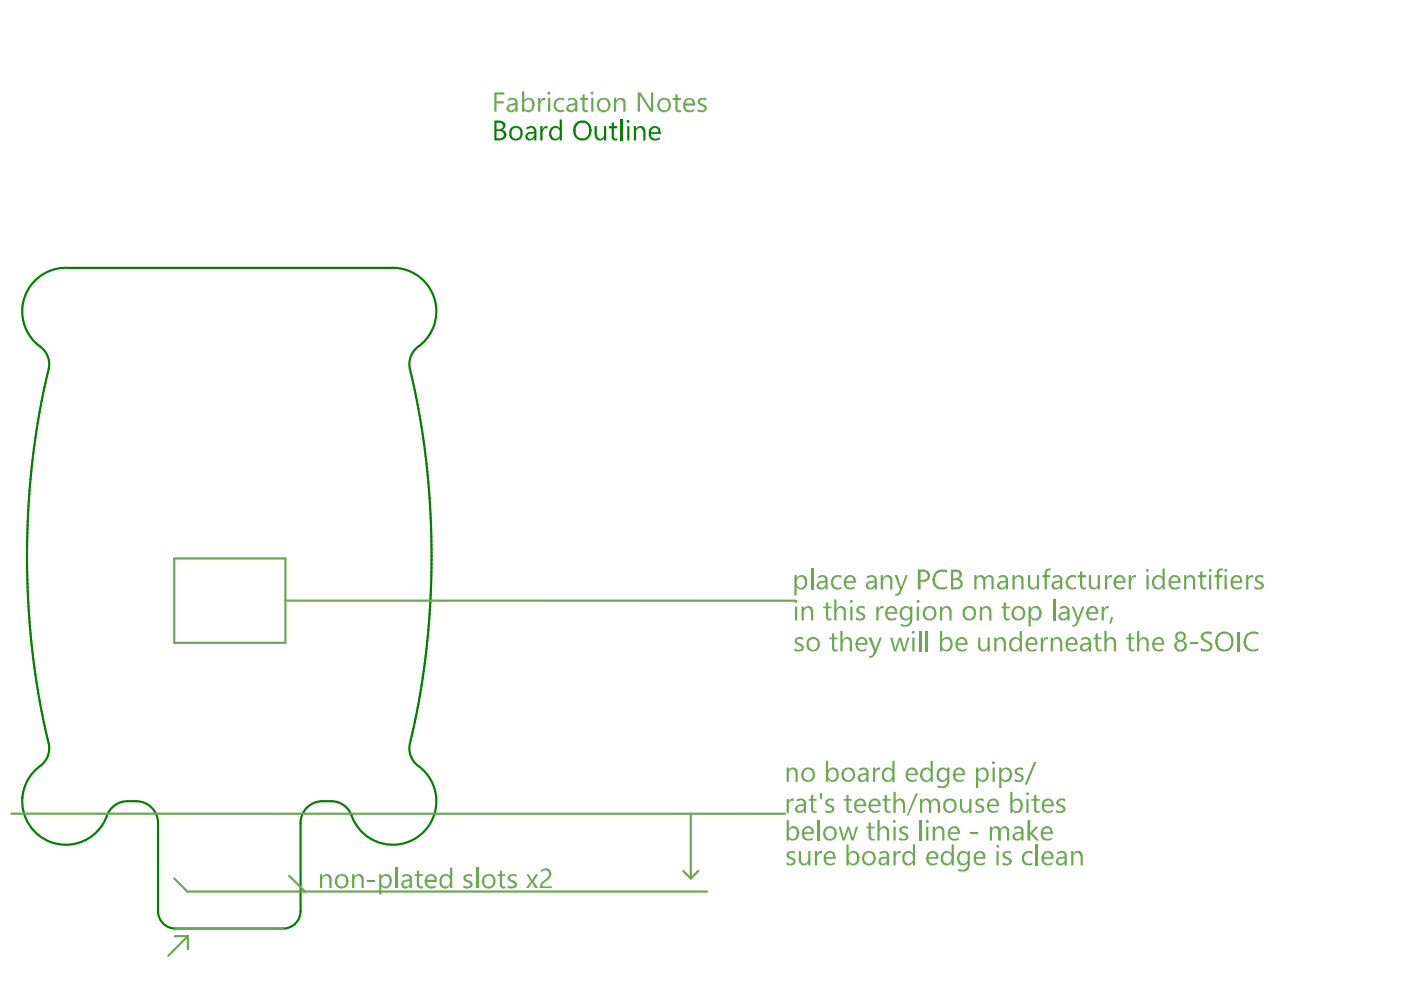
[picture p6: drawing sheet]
<svg xmlns="http://www.w3.org/2000/svg" width="297mm" height="210mm" viewBox="0 0 297 210" stroke-linecap="round" stroke-linejoin="round" font-family="sans-serif">
<path d="M14.5 56.8h68.2M10.3 78.3l-2 9.8-1.4 9.5-.9 10.5-.3 9.8a168.2 168.2 0 0 0 4.6 39.7M86.9 78.3l2.1 9.8 1.3 9.5 .9 10.5 .3 9.8-.3 9.9-.9 10.5-1.3 9.5-2.1 9.8M4.7 169.1h.1M27 169.9h1.9M33.5 174.5v18.7M63.7 174.5v18.7M68.3 169.9h1.9M92.5 169h.1M37.2 196.9h22.8" fill="none" stroke="#008000" stroke-width=".46"/>
<g fill="#008000">
<path d="M114.6 26.7h.4v.7l.1-.1a.41 .41 0 0 1 .5-.4v-.2h.5v.6a.57 .57 0 0 0-.7 0 .57 .57 0 0 0-.3 .6l-.1 .1v1.8h-.4z"/>
<path d="M126.1 26.7h.4v1.9l.1 .1a.66 .66 0 0 0 .6 .7 .66 .66 0 0 0 .7-.4l.1-.2v-2.1h.5v3.1h-.5v-.5a1.01 1.01 0 0 1-1.1 .5 1.01 1.01 0 0 1-.7-1.1l-.1-.1z"/>
<path d="M129.7 26l.5-.1v.8h.7v.5h-.7v1.6a.47 .47 0 0 0 .2 .5 .47 .47 0 0 0 .5 0v.5a.87 .87 0 0 1-1.2-.8v-1.8h-.6v-.5h.6z"/>
<path d="M131.5 25.3h.4v4.5h-.4z"/>
<path d="M134.4 26.7h.5v.6a1.06 1.06 0 0 1 1.2-.5 1.06 1.06 0 0 1 .8 1.1v1.9h-.5v-1.9l-.1-.1a.63 .63 0 0 0-.5-.6 .63 .63 0 0 0-.7 .2l-.2 .3v2.1h-.5z"/>
<path d="M105.3 26v1.4l.7-.1a.63 .63 0 0 0 .6-.4 .63 .63 0 0 0-.3-.8zM105.3 27.8v1.5h.7a.78 .78 0 0 0 .8-.8 .78 .78 0 0 0-.9-.7zM104.8 25.6h1.3a1.19 1.19 0 0 1 1.1 1.3l-.7 .7a1.06 1.06 0 0 1 .8 .7 1.06 1.06 0 0 1-.4 1.1l-.8 .4h-1.3z"/>
<path d="M108.7 27.3a1.59 1.59 0 0 0 .2 2 1.08 1.08 0 0 0 1.3-.3 1.08 1.08 0 0 0 0-1.3l-.1-.4a1.17 1.17 0 0 0-1.4 0zM108.2 27.2l.1-.1a1.5 1.5 0 0 1 2.5 .8v.1a1.45 1.45 0 0 1-.8 1.7 1.45 1.45 0 0 1-1.8-.5 2.23 2.23 0 0 1 0-2z"/>
<path d="M111.9 28.6a.66 .66 0 0 0 .5 .8 .66 .66 0 0 0 .7-.6l.2-.5-1.1 .1zM111.6 27h.1a1.22 1.22 0 0 1 2 .7v2.1h-.4v-.5a1.1 1.1 0 0 1-1.9-.1 .97 .97 0 0 1 .9-1.2l1-.1a.75 .75 0 0 0-.5-.7 .75 .75 0 0 0-.8 .1l-.4 .1z"/>
<path d="M116.8 27.1a1.28 1.28 0 0 1 1.9 .1v-1.9h.4v4.5h-.4v-.6a1.19 1.19 0 0 1-1.4 .6 1.19 1.19 0 0 1-.9-1.3v-.6zM117.1 27.4a1.2 1.2 0 0 0-.2 1.3 1.2 1.2 0 0 0 1.1 .7 1.29 1.29 0 0 0 .3-2.1 .74 .74 0 0 0-1.2 .1z"/>
<path d="M122.5 26.3a2.36 2.36 0 0 0-.1 2.7l.3 .1a1.38 1.38 0 0 0 2.1-.6 2.63 2.63 0 0 0-.3-2.1 1.77 1.77 0 0 0-2-.1zM122.1 26a2.13 2.13 0 0 1 3 .4 2.34 2.34 0 0 1-.9 3.3 1.84 1.84 0 0 1-2.6-1.4 2.54 2.54 0 0 1 .5-2.3z"/>
<path d="M132.8 25.7a.3 .3 0 0 1 .6 0 .3 .3 0 0 1-.6 0zM133 26.7h.4v3.1h-.4z"/>
<path d="M138.3 27.3l-.3 .4v.3h1.6v-.1a.75 .75 0 0 0-.5-.7 .75 .75 0 0 0-.8 .1zM137.8 27.2a1.34 1.34 0 0 1 1.5-.4 1.34 1.34 0 0 1 .8 1.3v.3h-2.1a.98 .98 0 0 0 .6 1 .98 .98 0 0 0 1.1-.2l.2-.1v.4a1.55 1.55 0 0 1-2.2-.4l-.1-1.4z"/>
</g>
<path d="M14.5 56.8a9.3 9.3 0 0 0-9.4 6.4 9.3 9.3 0 0 0 4 10.7 4.6 4.6 0 0 1 1.2 4.4M82.7 56.8a9.3 9.3 0 0 1 9.4 6.4 9.3 9.3 0 0 1-3.9 10.7 4.6 4.6 0 0 0-1.3 4.4M10.3 157.6a4.9 4.9 0 0 1-2.5 5.4 9.3 9.3 0 0 0 1.3 14.8 9.3 9.3 0 0 0 13.9-5.5 4.6 4.6 0 0 1 4-2.4M86.9 157.6a4.9 4.9 0 0 0 2.5 5.4 9.3 9.3 0 0 1-1.3 14.8 9.3 9.3 0 0 1-13.8-5.5 4.6 4.6 0 0 0-4.1-2.4M28.9 169.9a4.6 4.6 0 0 1 4.6 4.6M68.3 169.9a4.6 4.6 0 0 0-4.6 4.6M33.5 193.2a3.7 3.7 0 0 0 3.7 3.7M63.7 193.2a3.7 3.7 0 0 1-3.7 3.7" fill="none" stroke="#008000" stroke-width=".46"/>
<path d="M36.9 118.4h23.6v17.9h-23.6zM60.5 127.3l108.3 .1M2.4 172.5h164M146.5 172.5v13.8M36.9 186.3l2.8 2.7h110.2M37.1 198.5h2.7M37.2 196.9h22.8M39.8 198.5v2.8M39.8 198.5l-4.1 4.1M61.3 185.7l3.3 3.3M144.8 184.6l1.7 1.7M148.1 184.6l-1.6 1.7" fill="none" stroke="#6aa84f" stroke-width=".46"/>
<g fill="#6aa84f">
<path d="M171.9 120.5h.5v4.5h-.5z"/>
<path d="M176.4 122.5a1.65 1.65 0 0 1 2-.4v.4h-.1a1.11 1.11 0 0 0-1.6 .5 1.11 1.11 0 0 0 .6 1.5l.6 .1 .5-.2v.3a1.42 1.42 0 0 1-1.5 .1 1.42 1.42 0 0 1-.7-1.3z"/>
<path d="M186.7 121.9h.5v.6a1.05 1.05 0 0 1 1.3-.5 1.05 1.05 0 0 1 .7 1.1v1.9h-.5v-1.8a.75 .75 0 0 0-.5-.8 .75 .75 0 0 0-.9 .4l-.1 2.2h-.5z"/>
<path d="M189.7 121.9h.6l.8 2.6 .9-2.6h.5l-1.5 3.9-.5 .5h-.7v-.5a.42 .42 0 0 0 .4 .1 .42 .42 0 0 0 .3-.3l.3-.6z"/>
<path d="M198.2 121.3a2.94 2.94 0 0 1 2.6-.4v.6a1.71 1.71 0 0 0-2.4 .6 1.71 1.71 0 0 0 .9 2.4h1.2l.3-.2v.4a2.09 2.09 0 0 1-3-1v-.1a3.1 3.1 0 0 1 .4-2.3z"/>
<path d="M206.6 121.9h.4v.5a1 1 0 0 1 1.8 .1l.1-.1a.96 .96 0 0 1 1.2-.4 .96 .96 0 0 1 .6 1.1v1.9h-.5v-1.8a.68 .68 0 0 0-.6-.9 .68 .68 0 0 0-.7 .8v1.9h-.5v-2h-.1a.6 .6 0 0 0-.4-.7 .6 .6 0 0 0-.7 .5l-.2 .1v2.1h-.4z"/>
<path d="M214.7 121.9h.4v.6a.99 .99 0 0 1 1.2-.6 .99 .99 0 0 1 .7 1.2v1.9h-.5v-1.8a.69 .69 0 0 0-.4-.8 .69 .69 0 0 0-.8 .4l-.2 .1v2.1h-.4z"/>
<path d="M218 121.9h.4v1.8a.73 .73 0 0 0 .7 .9 .73 .73 0 0 0 .7-.9v-1.8h.5v3.1h-.5v-.5a1.02 1.02 0 0 1-1.2 .5 1.02 1.02 0 0 1-.6-1.2z"/>
<path d="M221.7 120.8l.5-.3h.6v.5a.54 .54 0 0 0-.6 0 .54 .54 0 0 0-.3 .6v.3h.7v.5h-.7v2.6h-.4v-2.6h-.5v-.5h.5v-.7z"/>
<path d="M226.3 122.4a1.62 1.62 0 0 1 1.9-.3v.4a1.13 1.13 0 0 0-1.5 .3 1.13 1.13 0 0 0 .1 1.5v.1a1.17 1.17 0 0 0 1.4 0v.3a1.47 1.47 0 0 1-2-.2 1.47 1.47 0 0 1 .1-2z"/>
<path d="M229 121.2l.5-.1v.8h.8v.5h-.8v1.6a.53 .53 0 0 0 .2 .5 .53 .53 0 0 0 .6 0v.4l-.3 .1a.83 .83 0 0 1-1-.8v-1.8h-.5v-.5h.5z"/>
<path d="M230.9 121.9h.4v1.8a.73 .73 0 0 0 .7 .9 .73 .73 0 0 0 .7-.9v-1.8h.5v3.1h-.5v-.5a1.02 1.02 0 0 1-1.2 .5 1.02 1.02 0 0 1-.6-1.2z"/>
<path d="M234.3 121.9h.4v.7l.3-.5 .8-.2v.6a.75 .75 0 0 0-.9 .1 .75 .75 0 0 0-.2 .9v1.5h-.4z"/>
<path d="M239.3 121.9h.5v.7l.1-.1a.41 .41 0 0 1 .5-.4v-.2h.4v.6a.57 .57 0 0 0-.7 0 .57 .57 0 0 0-.2 .6l-.1 .1v1.8h-.5z"/>
<path d="M251.1 121.9h.4v.6a.99 .99 0 0 1 1.2-.6 .99 .99 0 0 1 .7 1.2v1.9h-.5v-1.8a.69 .69 0 0 0-.4-.8 .69 .69 0 0 0-.9 .4l-.1 .1v2.1h-.4z"/>
<path d="M254.5 121.2l.4-.1v.8h.8v.5h-.8v1.8a.54 .54 0 0 0 .8 .3v.5h-.2a.83 .83 0 0 1-1-.8v-1.8h-.5v-.5h.5z"/>
<path d="M258.1 120.9l.2-.1a.68 .68 0 0 1 1-.3v.5a.42 .42 0 0 0-.5-.1 .42 .42 0 0 0-.2 .3h-.2v.7h.8v.5h-.8v2.6h-.4v-2.6h-.5v-.5h.5z"/>
<path d="M264.2 121.9h.5v.7l.2-.5 .8-.2v.6a.75 .75 0 0 0-.8 .1 .75 .75 0 0 0-.2 .9v1.5h-.5z"/>
<path d="M266.1 122.4a1.4 1.4 0 0 1 1.7-.3v.4h-.1a.72 .72 0 0 0-1.2 .1v.2a.45 .45 0 0 0 .6 .4v.1a.63 .63 0 0 1 .7 .5h.2a.87 .87 0 0 1-.9 1.2l-1.1-.1v-.6l.2 .1a.85 .85 0 0 0 1.3-.1 .83 .83 0 0 0-.7-.7h-.1a.84 .84 0 0 1-.6-1.2z"/>
<path d="M170 128.6h.4v.5a1.06 1.06 0 0 1 1.3-.6 1.06 1.06 0 0 1 .7 1.2v1.8h-.5v-1.8a.72 .72 0 0 0-.6-.8 .72 .72 0 0 0-.8 .5l-.1 .2v1.9h-.4z"/>
<path d="M175.1 127.8l.5-.1v.9h.7v.4h-.7v1.6a.44 .44 0 0 0 .2 .5 .44 .44 0 0 0 .5 0v.3a.77 .77 0 0 1-.8 0 .77 .77 0 0 1-.4-.7v-1.7h-.6v-.4h.6z"/>
<path d="M176.9 127.1h.4v2a1.05 1.05 0 0 1 1.3-.6 1.05 1.05 0 0 1 .7 1.2v1.8h-.4v-1.7a.69 .69 0 0 0-.5-.8 .69 .69 0 0 0-.8 .3l-.3 .4v1.8h-.4z"/>
<path d="M181.6 129a1.4 1.4 0 0 1 1.7-.4v.5h-.1a.72 .72 0 0 0-1.2 .1v.1a.59 .59 0 0 0 .6 .6 .83 .83 0 0 1 .9 .9 .83 .83 0 0 1-1 .7l-1-.1v-.6l.2 .2a.81 .81 0 0 0 1.3-.2 .6 .6 0 0 0-.7-.5l-.1-.2a.7 .7 0 0 1-.6-1z"/>
<path d="M185.8 128.6h.5v.6l.3-.6 .7-.1v.6l-.1-.1a.86 .86 0 0 0-.9 1v1.5h-.5z"/>
<path d="M199.3 128.6h.5v.5a1.05 1.05 0 0 1 1.2-.6 1.05 1.05 0 0 1 .8 1.2v1.8h-.5v-1.8a.72 .72 0 0 0-.6-.8 .72 .72 0 0 0-.8 .5l-.1 .2v1.9h-.5z"/>
<path d="M207.7 128.6h.5v.5l.1-.1a1.03 1.03 0 0 1 1.3-.4 1.03 1.03 0 0 1 .6 1.1v1.8h-.5v-1.8l-.1-.1a.61 .61 0 0 0-.7-.7l-.2 .1a.67 .67 0 0 0-.5 .8v1.7h-.5z"/>
<path d="M212.8 127.8l.5-.1v.9h.8v.4h-.8v1.6a.53 .53 0 0 0 .2 .5 .53 .53 0 0 0 .6 0l-.1 .4h-.5a.81 .81 0 0 1-.7-.8v-1.7h-.5v-.4h.5z"/>
<path d="M223.2 127.1h.5v4.4h-.5z"/>
<path d="M227.2 128.6h.5l.9 2.5 .9-2.5h.4l-1.5 3.8a.67 .67 0 0 1-.8 .4h-.3v-.3h.5l.6-1z"/>
<path d="M233.6 128.6h.4v.6l.4-.6 .7-.1v.6a.71 .71 0 0 0-.8 0 .71 .71 0 0 0-.3 .7v1.7h-.4z"/>
<path d="M235.6 130.8h.4l-.4 1.5h-.4z"/>
<path d="M168.5 135.5a1.4 1.4 0 0 1 1.8-.3v.5h-.1a.78 .78 0 0 0-1.3 .2l.5 .5a1.02 1.02 0 0 1 1 1.1 1.56 1.56 0 0 1-2 .5v-.5h.1a.97 .97 0 0 0 1.5-.1 .6 .6 0 0 0-.8-.6l-.7-.4-.1-.4z"/>
<path d="M176.4 134.4l.5-.2v1h.7v.3h-.7v1.7a.44 .44 0 0 0 .1 .5 .44 .44 0 0 0 .6-.1v.5h-.5a.81 .81 0 0 1-.7-.8v-1.8h-.6v-.3h.6z"/>
<path d="M178.2 133.8h.4v1.9h.2a.98 .98 0 0 1 1-.6 .98 .98 0 0 1 .8 .9v2.1h-.4v-1.7a.73 .73 0 0 0-.6-.9 .73 .73 0 0 0-.8 .5l-.2 2.1h-.4z"/>
<path d="M184.2 135.2h.5l.9 2.4 .9-2.4h.5l-1.3 3.4-.6 .7a.59 .59 0 0 1-.8 .1v-.3h.2a.45 .45 0 0 0 .6-.5l.2-.5z"/>
<path d="M188.7 135.2h.5l.7 2.4 .7-2.4h.5l.6 2.4 .7-2.4h.4l-.9 2.9h-.5l-.6-2.4-.8 2.4h-.4z"/>
<path d="M194.8 133.8h.5v4.3h-.5z"/>
<path d="M196.2 133.8h.5v4.3h-.5z"/>
<path d="M207.4 135.2h.5v1.7a.77 .77 0 0 0 .7 .9 .77 .77 0 0 0 .8-.9v-1.7h.5v2.9h-.5v-.5a1.09 1.09 0 0 1-1.3 .5 1.09 1.09 0 0 1-.7-1.2z"/>
<path d="M210.8 135.2h.5v.5a1.05 1.05 0 0 1 1.2-.6 1.05 1.05 0 0 1 .8 1.1v1.9h-.5v-1.9a.72 .72 0 0 0-.6-.7 .72 .72 0 0 0-.8 .5l-.1 .1v2h-.5z"/>
<path d="M220.7 135.2h.4v.6h.1a.81 .81 0 0 1 .9-.7h.1v.6a.58 .58 0 0 0-1 .3l-.1 2.1h-.4z"/>
<path d="M222.8 135.2h.4v.5l.2-.2a1.02 1.02 0 0 1 1.1-.4 1.02 1.02 0 0 1 .7 1v2h-.4v-1.9h-.2a.64 .64 0 0 0-.3-.7 .64 .64 0 0 0-.8 .3l-.3 .2v2.1h-.4z"/>
<path d="M232.3 134.4l.4-.2v1h.9v.3h-.9v1.8h.2a.39 .39 0 0 0 .1 .5 .39 .39 0 0 0 .6-.2v.5a1.03 1.03 0 0 1-1.3-.8v-1.8h-.5v-.3h.5z"/>
<path d="M234.2 133.8h.4v1.9l.1-.2a1.02 1.02 0 0 1 1.3-.4 1.02 1.02 0 0 1 .6 1.1v1.9h-.5v-1.7a.75 .75 0 0 0-.5-.9 .75 .75 0 0 0-.9 .4l-.1 2.2h-.4z"/>
<path d="M239.3 134.4l.5-.2v1h.7v.3h-.7v1.7a.44 .44 0 0 0 .2 .5 .44 .44 0 0 0 .5-.1v.5h-.5a.81 .81 0 0 1-.7-.8v-1.8h-.6v-.3h.6z"/>
<path d="M241.1 133.8h.4v1.9h.2a.98 .98 0 0 1 1-.6 .98 .98 0 0 1 .8 .9v2.1h-.4v-1.7a.73 .73 0 0 0-.6-.9 .73 .73 0 0 0-.8 .5l-.2 2.1h-.4z"/>
<path d="M252.3 136.2h1.6v.4h-1.6z"/>
<path d="M254.7 134.5l.1-.1a2.01 2.01 0 0 1 2.1-.4v.6l-.1-.1a1.18 1.18 0 0 0-1.8 .4l.3 .5 .7 .5a1.15 1.15 0 0 1 1 1.4 1.15 1.15 0 0 1-1.5 .8l-.8-.1-.1-.7 .2 .2 .6 .1a.91 .91 0 0 0 1.1-.1l.1-.7-1-.7a1.41 1.41 0 0 1-1-1.4z"/>
<path d="M262.3 134h.5v4.1h-.5z"/>
<path d="M264.2 134.5a2.68 2.68 0 0 1 2.3-.5h.3v.6a1.65 1.65 0 0 0-2.5 .7 1.81 1.81 0 0 0 .6 2.2h.1a.91 .91 0 0 0 1.1 .1h.3l.4-.2v.5a2.07 2.07 0 0 1-3-.8l-.1-.4a3.1 3.1 0 0 1 .5-2.2z"/>
<path d="M166.8 162.7h.5v.6a.99 .99 0 0 1 1.2-.6 .99 .99 0 0 1 .6 1.2v1.9h-.4v-1.8a.71 .71 0 0 0-.4-.8 .71 .71 0 0 0-.8 .1l-.2 .4v2.1h-.5z"/>
<path d="M185.1 162.7h.5v.7l.1-.2a.67 .67 0 0 1 .8-.5h.1v.6v-.1h-.3a.81 .81 0 0 0-.7 .8v1.8h-.5z"/>
<path d="M215.3 163.1l.5-.4h.9l.2 .2v.4h-.1a.72 .72 0 0 0-1.2 .1v.2a.59 .59 0 0 0 .6 .5 .84 .84 0 0 1 .8 1 .84 .84 0 0 1-1 .7l-.9-.1v-.6l.2 .1a.85 .85 0 0 0 1.2-.1v-.1a.59 .59 0 0 0-.5-.6h-.3a.8 .8 0 0 1-.4-1.3z"/>
<path d="M219.2 161.6h.5l-2 4.8h-.4z"/>
<path d="M166.8 169.4h.5v.6l.1-.3a.84 .84 0 0 1 .9-.4v.6a.75 .75 0 0 0-.8 .1 .75 .75 0 0 0-.2 .8v1.5h-.5z"/>
<path d="M171.9 168.6l.5-.1v.9h.7v.4h-.7v1.6a.43 .43 0 0 0 .2 .6 .43 .43 0 0 0 .5-.1v.4h-.2a.82 .82 0 0 1-1-.8v-1.7h-.4v-.4h.4z"/>
<path d="M173.8 168.2h.4v1.2h-.4z"/>
<path d="M175.1 169.7l.6-.4h.8l.3 .1v.5h-.2a.72 .72 0 0 0-1.1 .1v.1a.59 .59 0 0 0 .6 .6h.1a.83 .83 0 0 1 .7 .9 .83 .83 0 0 1-1 .7l-.9-.1v-.6l.1 .2a.7 .7 0 0 0 .8 .3 .7 .7 0 0 0 .5-.7l-.3-.3h-.3a.95 .95 0 0 1-.7-1.4z"/>
<path d="M179.5 168.6l.4-.1v.9h.7v.4h-.7v1.6a.44 .44 0 0 0 .2 .5 .44 .44 0 0 0 .5 0v.4a.87 .87 0 0 1-1.1-.8v-1.7h-.6v-.4h.6z"/>
<path d="M187.6 168.6l.4-.1v.9h.8v.4h-.8v1.6a.53 .53 0 0 0 .3 .5 .53 .53 0 0 0 .5 0l-.1 .4h-.7l-.4-.5v-2h-.5v-.4h.5z"/>
<path d="M189.4 167.9h.5v2a1.05 1.05 0 0 1 1.2-.6 1.05 1.05 0 0 1 .8 1.2v1.8h-.5v-1.9h-.1a.63 .63 0 0 0-.4-.7 .63 .63 0 0 0-.8 .3l-.2 .4v1.9h-.5z"/>
<path d="M194.1 168.2h.5l-2 4.7h-.3z"/>
<path d="M195.1 169.4h.4v.5a.95 .95 0 0 1 .9-.6 .95 .95 0 0 1 .9 .6 1.05 1.05 0 0 1 1.2-.6 1.05 1.05 0 0 1 .8 1.2v1.8h-.5v-1.8l-.1-.1a.57 .57 0 0 0-.4-.6 .57 .57 0 0 0-.6 .2l-.3 .2v2.1h-.5v-1.9a.68 .68 0 0 0-.5-.7 .68 .68 0 0 0-.7 .4l-.2 2.2h-.4z"/>
<path d="M203.5 169.4h.5v1.9l.1 .1a.65 .65 0 0 0 .7 .6 .65 .65 0 0 0 .6-.6l.1-.1v-1.9h.5v2.9h-.5v-.4h-.1a.95 .95 0 0 1-1.6 0l-.3-.6z"/>
<path d="M206.9 169.7l.6-.4h.8l.3 .1v.5h-.2a.72 .72 0 0 0-1.1 .1v.1a.59 .59 0 0 0 .6 .6h.1a.83 .83 0 0 1 .7 .9 .83 .83 0 0 1-1 .7l-.9-.1v-.6l.1 .2a.7 .7 0 0 0 .8 .3 .7 .7 0 0 0 .5-.7l-.3-.3h-.3a.95 .95 0 0 1-.7-1.4z"/>
<path d="M219.2 168.6l.5-.1v.9h.7v.4h-.7v1.6a.44 .44 0 0 0 .2 .5 .44 .44 0 0 0 .5 0v.3a.77 .77 0 0 1-.8 0 .77 .77 0 0 1-.4-.7v-1.7h-.5v-.4h.5z"/>
<path d="M224.1 169.8l.5-.5h1l.2 .1v.5h-.1a.83 .83 0 0 0-1.2 0l-.1 .1a.83 .83 0 0 0 .7 .7h.2a.82 .82 0 0 1 .6 .7 .82 .82 0 0 1-.4 .8l-1.3 .1-.3-.1v-.6l.2 .2a.88 .88 0 0 0 1.4-.3 .63 .63 0 0 0-.7-.4v-.2a.76 .76 0 0 1-.8-.3 .76 .76 0 0 1 .1-.8z"/>
<path d="M173.2 173.9h.5v4.3h-.5z"/>
<path d="M177.8 175.3h.5l.6 2.4h.1l.7-2.4h.3l.7 2.4 .8-2.4h.4l-.9 2.9h-.5l-.7-2.5-.7 2.5h-.5z"/>
<path d="M184.2 174.5l.4-.2v1h.8v.3h-.8v1.8l.1 .1a.39 .39 0 0 0 .3 .4 .39 .39 0 0 0 .4-.2v.5h-.5a.81 .81 0 0 1-.7-.8v-1.8h-.5v-.3h.5z"/>
<path d="M186 173.9h.5v1.8l.1-.1a1.02 1.02 0 0 1 1.2-.4 1.02 1.02 0 0 1 .7 1.1v1.9h-.5v-1.9a.81 .81 0 0 0-.7-.8v.1a.82 .82 0 0 0-.8 1v1.6h-.5z"/>
<path d="M190.7 175.6a1.5 1.5 0 0 1 1.8-.3v.4l-.5-.1a.71 .71 0 0 0-.9 .4l.4 .5a1.02 1.02 0 0 1 1.1 1.1 1.56 1.56 0 0 1-2 .5v-.5h.2a.7 .7 0 0 0 .8 .3 .7 .7 0 0 0 .5-.6l-.4-.4a1.32 1.32 0 0 1-1.1-.9z"/>
<path d="M195 173.9h.4v4.3h-.4z"/>
<path d="M197.8 175.3h.4v.4h.2a.95 .95 0 0 1 .8-.5 .95 .95 0 0 1 .9 .5l.1 .3v2.2h-.4v-1.9a.76 .76 0 0 0-.7-.8v.1a.8 .8 0 0 0-.9 .9v1.7h-.4z"/>
<path d="M205.7 176.3h1.7v.4h-1.7z"/>
<path d="M209.9 175.3h.4v.4a.95 .95 0 0 1 .9-.5 .95 .95 0 0 1 .9 .5 .99 .99 0 0 1 1.2-.5 .99 .99 0 0 1 .7 1.1v1.9h-.5v-1.7a.66 .66 0 0 0-.6-.9 .66 .66 0 0 0-.7 .7v1.9h-.6v-1.7a.67 .67 0 0 0-.6-.9 .67 .67 0 0 0-.7 .9v1.7h-.4z"/>
<path d="M217.8 173.9h.6v2.7l1.2-1.3h.6l-1.3 1.4 1.4 1.5h-.6l-1.3-1.4v1.4h-.6z"/>
<path d="M166.8 180.9a1.5 1.5 0 0 1 1.7-.3v.4l-.8-.2a.48 .48 0 0 0-.4 .5 .48 .48 0 0 0 .5 .4v.1a.82 .82 0 0 1 .9 .9 .82 .82 0 0 1-1 .8l-.9-.1v-.6l.1 .1a.81 .81 0 0 0 1.3-.1v-.4l-.8-.3a.84 .84 0 0 1-.6-1.2z"/>
<path d="M169.4 180.4h.4v1.8a.72 .72 0 0 0 .6 .9 .72 .72 0 0 0 .8-.7l.2-.1v-1.9h.4v3.1h-.4v-.5h-.2a1.04 1.04 0 0 1-1.3 .4 1.04 1.04 0 0 1-.5-1.2z"/>
<path d="M172.8 180.4h.4v.7l.3-.3a.54 .54 0 0 1 .8-.4v.5h-.1a.71 .71 0 0 0-1 .8v1.8h-.4z"/>
<path d="M189.4 180.4h.5v.7l.2-.3a.54 .54 0 0 1 .9-.4v.5h-.2a.79 .79 0 0 0-.9 .7v1.9h-.5z"/>
<path d="M212.7 180.8l.6-.4h.8l.2 .2v.4a.7 .7 0 0 0-.8-.3 .7 .7 0 0 0-.5 .7l.4 .3a1.22 1.22 0 0 1 1.2 1.1l-.2 .2a1.62 1.62 0 0 1-1.8 .4v-.6l.1 .1a.85 .85 0 0 0 1.3-.1v-.1a.59 .59 0 0 0-.6-.6 .63 .63 0 0 1-.7-.5h-.1z"/>
<path d="M216.9 181a1.65 1.65 0 0 1 2-.4v.4h-.1a1.13 1.13 0 0 0-1.7 .9 1.13 1.13 0 0 0 1.6 1.1l.2-.1a.7 .7 0 0 1-1.1 .6 1.5 1.5 0 0 1-1.1-1.9z"/>
<path d="M219.6 179h.5v4.5h-.5z"/>
<path d="M227.1 180.4h.5v.6a1.24 1.24 0 0 1 1.4-.6l.3 .3 .3 .7v2.1h-.5v-2l-.1-.1a.61 .61 0 0 0-.5-.6 .61 .61 0 0 0-.7 .3l-.2 .3v2.1h-.5z"/>
<path d="M67.8 185.4h.5v.4a1.09 1.09 0 0 1 1.3-.4 1.09 1.09 0 0 1 .7 1.1v1.8h-.5v-1.9a.77 .77 0 0 0-.8-.7 .77 .77 0 0 0-.7 .8v1.8h-.5z"/>
<path d="M74.6 185.4h.5v.4l.4-.3a1.04 1.04 0 0 1 1.2-.1 1.04 1.04 0 0 1 .4 1.1v1.8h-.5v-1.6a.78 .78 0 0 0-.3-.8 .78 .78 0 0 0-.8-.1l-.4 .6v1.9h-.5z"/>
<path d="M77.9 186.5h1.6v.4h-1.6z"/>
<path d="M83.8 184h.5v4.3h-.5z"/>
<path d="M88.4 184.7l.4-.2v.9h.9v.3h-.9v1.9a.54 .54 0 0 0 .9 .3v.4a.91 .91 0 0 1-1.1-.1l-.2-.4v-2.1h-.5v-.3h.5z"/>
<path d="M98.4 185.7l.4-.3 .6-.2 .7 .3v.4l-.3-.2h-.5a.47 .47 0 0 0-.6 .6l.1 .1a1.94 1.94 0 0 1 1.4 1.1 1.23 1.23 0 0 1-1.3 .9l-.7-.2v-.5l.4 .2h.3a.46 .46 0 0 0 .7-.1 .46 .46 0 0 0-.3-.7l-.1-.1a.83 .83 0 0 1-.9-.4 .83 .83 0 0 1 .1-.9z"/>
<path d="M100.9 184h.5v4.3h-.5z"/>
<path d="M106 184.7l.5-.2v.9h.7v.3h-.7v1.8a.45 .45 0 0 0 .5 .4h.2v.4l-.3 .1h-.3v-.1a.63 .63 0 0 1-.6-.8v-1.8h-.5v-.3h.5z"/>
<path d="M107.7 185.7l.5-.3 .6-.2 .7 .3v.4l-.3-.2h-.5a.47 .47 0 0 0-.6 .6l.1 .1a1.94 1.94 0 0 1 1.4 1.1 1.23 1.23 0 0 1-1.3 .9l-.6-.1-.1-.6 .4 .2h.3a.46 .46 0 0 0 .7-.1 .46 .46 0 0 0-.3-.7 1.18 1.18 0 0 1-1.1-1.2z"/>
<path d="M111.6 185.4h.5l.7 1v.3l.8-1.3h.5l-1 1.5 1 1.4h-.6l-.7-1.2-.7 1.2h-.6l1.1-1.4z"/>
<path d="M114.7 184.4h.1a1.28 1.28 0 0 1 2.1 .8v.2a3.3 3.3 0 0 1-1.6 1.8l-.3 .3v.4h2v.4h-2.6a1.73 1.73 0 0 1 1.2-1.8l.1-.1a1.34 1.34 0 0 0 .5-1.7l-.5-.2a.84 .84 0 0 0-.9 .4l-.1 .1z"/>
<path d="M104.8 19.6h2.1v.5h-1.6v1.4h1.5v.4h-1.5v1.8h-.5z"/>
<path d="M114.1 20.8h.5v.5h.1a.68 .68 0 0 1 .9-.5v.4a.86 .86 0 0 0-1 1.1v1.4h-.5z"/>
<path d="M117.6 21.3a1.65 1.65 0 0 1 2-.4v.4a1.16 1.16 0 0 0-1.8 .6 1.16 1.16 0 0 0 1.1 1.6l.7-.4v.5a1.49 1.49 0 0 1-1.6-.1 1.49 1.49 0 0 1-.6-1.5z"/>
<path d="M123.5 20.1l.4-.2v.9h.7v.4h-.7v1.7a.42 .42 0 0 0 .2 .4 .42 .42 0 0 0 .4 0h.1l-.1 .5h-.6v-.1a.63 .63 0 0 1-.4-.7v-1.8h-.5v-.4h.5z"/>
<path d="M130.2 20.8h.4v.4a1.17 1.17 0 0 1 1.9 0l.1 2.5h-.4v-1.7a.72 .72 0 0 0-.6-.9 .72 .72 0 0 0-.9 .7l-.1 .1v1.8h-.4z"/>
<path d="M135.2 19.6h.6l2.2 3.5v-3.5h.5v4.1h-.6l-2.2-3.5v3.5h-.5z"/>
<path d="M143.2 20.1l.5-.2v.9h.7v.4h-.7v2l.3 .3 .4-.2v.4a.77 .77 0 0 1-.8 0 .77 .77 0 0 1-.4-.7v-1.8h-.6v-.4h.6z"/>
<path d="M148 21.1a1.64 1.64 0 0 1 1.8-.2v.4l-.5-.2a.54 .54 0 0 0-.8 .4 .31 .31 0 0 0 0 .3 .31 .31 0 0 0 .3 .1l.3 .3a.8 .8 0 0 1 .8 .5 1.08 1.08 0 0 1-1.4 1.1l-.6-.1v-.6a1.08 1.08 0 0 0 1.2 .2 .35 .35 0 0 0 .3-.3 .35 .35 0 0 0-.3-.4l-.2-.1a1.06 1.06 0 0 1-.9-1.4z"/>
<path d="M168.4 121.9h.5v.6a1.24 1.24 0 0 1 1.6-.5 1.24 1.24 0 0 1 .6 1.6 1.26 1.26 0 0 1-.7 1.3 1.26 1.26 0 0 1-1.5-.4v1.8h-.5zM169 122.8v.2a1.59 1.59 0 0 0 .2 1.4 .96 .96 0 0 0 1.2-.1 .96 .96 0 0 0 .3-1.1 .89 .89 0 0 0-.7-.8 .89 .89 0 0 0-1 .4z"/>
<path d="M173.7 123.7a.61 .61 0 0 0 .2 .9 .61 .61 0 0 0 .9-.3l.2-.3v-.5zM173.5 122.2a1.3 1.3 0 0 1 2 .4v2.4h-.5v-.5a1.01 1.01 0 0 1-1.2 .5 1.01 1.01 0 0 1-.7-1.1l.7-.7 1.2-.1a.75 .75 0 0 0-.4-.7 .75 .75 0 0 0-.9 .1l-.2 .1z"/>
<path d="M179.6 122.6l-.3 .6h1.7a.79 .79 0 0 0-.5-.8 .79 .79 0 0 0-.9 .2zM179.1 122.5a1.29 1.29 0 0 1 1.7-.5 1.29 1.29 0 0 1 .7 1.6h-2.2l.2 .2a.82 .82 0 0 0 .9 .8l.6-.1 .2-.2v.4a1.56 1.56 0 0 1-2.1-.3 1.97 1.97 0 0 1 0-1.9z"/>
<path d="M184.2 123.7a.5 .5 0 0 0 .2 .8 .59 .59 0 0 0 .8-.1l.2-.4v-.5zM183.8 122.2h.1a1.21 1.21 0 0 1 1.3-.2 1.21 1.21 0 0 1 .7 1v2h-.5v-.5a1.01 1.01 0 0 1-1.1 .5 1.01 1.01 0 0 1-.7-1l.4-.7 1.4-.2v-.2a.66 .66 0 0 0-.9-.5l-.7 .2z"/>
<path d="M195.2 121.2v1.8h.6v-.1a.76 .76 0 0 0 .8-.4 .76 .76 0 0 0-.1-.9l-.5-.4zM194.6 120.8h1.4v.1a.86 .86 0 0 1 .9 .3 1.4 1.4 0 0 1-.8 2.1h-.9v1.7h-.6z"/>
<path d="M202.1 121.2v1.4h.6v-.1a.65 .65 0 0 0 .7-.6 .65 .65 0 0 0-.7-.7zM202.1 123v1.5h.7a.75 .75 0 0 0 .8-.4 .75 .75 0 0 0-.2-.9l-.5-.2zM201.6 120.8h1.3v.1a.91 .91 0 0 1 1.1 .6 .91 .91 0 0 1-.6 1.1l-.1 .2a.8 .8 0 0 1 .8 .5v.2a1.08 1.08 0 0 1-1.1 1.4l-.1 .1h-1.3z"/>
<path d="M212 123.8a.58 .58 0 0 0 .3 .8 .58 .58 0 0 0 .7-.3l.3-.3v-.5l-1 .1zM211.7 122.2a1.3 1.3 0 0 1 2 .4v2.4h-.4v-.5a1.01 1.01 0 0 1-1.2 .5 1.01 1.01 0 0 1-.7-1.1l.7-.7 1.2-.1a.75 .75 0 0 0-.5-.7 .75 .75 0 0 0-.8 .1l-.3 .1z"/>
<path d="M223.5 123.8a.62 .62 0 0 0 .4 .8 .62 .62 0 0 0 .7-.4l.2-.7-1 .1zM223.2 122.2h.2a1.11 1.11 0 0 1 1.2-.2 1.11 1.11 0 0 1 .6 1v2h-.4v-.5a.94 .94 0 0 1-1.6 .2 .94 .94 0 0 1 .4-1.5l1.2-.1v-.1a.69 .69 0 0 0-.5-.6 .69 .69 0 0 0-.7 .1l-.4 .1z"/>
<path d="M236.7 122.6l-.1 .6h1.5a.79 .79 0 0 0-.4-.8 .79 .79 0 0 0-1 .2zM236.4 122.4a1.26 1.26 0 0 1 2.1 .2l.1 1h-2.1l.1 .1a.83 .83 0 0 0 1 .9l.5-.1 .3-.2v.4a1.44 1.44 0 0 1-1.7 .1 1.44 1.44 0 0 1-.6-1.7z"/>
<path d="M242.9 121a.35 .35 0 0 1 .7 0 .35 .35 0 0 1-.7 0zM243.1 121.9h.4v3.1h-.4z"/>
<path d="M244.6 122.3l.6-.4h.7l.6 .5v-1.9h.4v4.5h-.4v-.6a1.19 1.19 0 0 1-1.4 .6 1.19 1.19 0 0 1-.9-1.3v-.6zM244.9 122.6a1.2 1.2 0 0 0-.2 1.3 1.2 1.2 0 0 0 1.1 .7 1.46 1.46 0 0 0 .3-2.2h-.1a.62 .62 0 0 0-.9 .2z"/>
<path d="M248.5 122.5l-.3 .4v.3h1.6v-.1a.75 .75 0 0 0-.5-.7 .75 .75 0 0 0-.8 .1zM248 122.4a1.34 1.34 0 0 1 1.5-.4 1.34 1.34 0 0 1 .8 1.3v.3h-2.1a.98 .98 0 0 0 .6 1 .98 .98 0 0 0 1.1-.2l.2-.1v.4a1.55 1.55 0 0 1-2.2-.4l-.1-1.4z"/>
<path d="M256.3 120.9a.3 .3 0 0 1 .6 0 .3 .3 0 0 1-.6 0zM256.3 121.9h.5v3.1h-.5z"/>
<path d="M259.6 121a.32 .32 0 0 1 .6 0 .32 .32 0 0 1-.6 0zM259.6 121.9h.5v3.1h-.5z"/>
<path d="M261.6 122.5l-.2 .4v.3h1.5a.77 .77 0 0 0-.4-.8 .77 .77 0 0 0-.9 .1zM261.1 122.4a1.22 1.22 0 0 1 1.4-.5 1.22 1.22 0 0 1 .9 1.2v.5h-2v.1a.87 .87 0 0 0 1.2 .8h.3l.4-.2v.4a1.68 1.68 0 0 1-2.3-.3 2.97 2.97 0 0 1 .1-2z"/>
<path d="M168.4 127.4l.1-.1a.29 .29 0 0 1 .5 .1 .29 .29 0 0 1-.1 .4h-.4zM168.5 128.6h.5v2.9h-.5z"/>
<path d="M180.2 127.5a.3 .3 0 0 1 .6 0 .3 .3 0 0 1-.6 0zM180.3 128.6h.4v2.9h-.4z"/>
<path d="M188.4 129.1l-.3 .7h1.7a.87 .87 0 0 0-1.2-.8zM188 128.9h.1a1.16 1.16 0 0 1 2 .4l.2 .8h-2.2a1 1 0 0 0 .5 1 1 1 0 0 0 1.1 0l.3-.3v.5a1.55 1.55 0 0 1-2.2-.5 2.32 2.32 0 0 1 .2-1.9z"/>
<path d="M191.4 129.2v.1a1.35 1.35 0 0 0 0 1.5v.2a.97 .97 0 0 0 1.4-.2l.2-.4a1.08 1.08 0 0 0-.3-1.2l-.1-.1a.74 .74 0 0 0-1.2 .1zM191.1 128.9a1.43 1.43 0 0 1 1.9 0v.1v-.4h.4v2.7a1.64 1.64 0 0 1-2.4 1.4v-.4h.1a1.19 1.19 0 0 0 1.4 0 1.19 1.19 0 0 0 .5-1.3 1.19 1.19 0 0 1-1.4 .5 1.19 1.19 0 0 1-.9-1.1v-.6z"/>
<path d="M194.3 127.5a.35 .35 0 0 1 .7 0 .35 .35 0 0 1-.7 0zM194.4 128.6h.4v2.9h-.4z"/>
<path d="M196.4 129.2a1.22 1.22 0 0 0 .7 2h.1a1.28 1.28 0 0 0 .9-1.3h-.1a.95 .95 0 0 0-.6-.9 .95 .95 0 0 0-1 .2zM196 128.9a1.73 1.73 0 0 1 2.2 .1 2.07 2.07 0 0 1 0 2 1.5 1.5 0 0 1-2.1 .1 1.5 1.5 0 0 1-.1-2.1z"/>
<path d="M204.7 129.3v.1a1.04 1.04 0 0 0 .1 1.4 1.04 1.04 0 0 0 1.4 0 1.17 1.17 0 0 0 .3-1.2 1.17 1.17 0 0 0-1.1-.7zM204.3 129a1.5 1.5 0 0 1 1.8-.4 1.5 1.5 0 0 1 .8 1.7 1.47 1.47 0 0 1-1.9 1.2 1.47 1.47 0 0 1-.8-2.2z"/>
<path d="M215.1 129.2a1.92 1.92 0 0 0 .3 1.9 1.11 1.11 0 0 0 1.4-.4 1.11 1.11 0 0 0-.1-1.4l-.2-.2a1 1 0 0 0-1.4 .1zM214.8 129a1.55 1.55 0 0 1 2.5 .3 1.55 1.55 0 0 1-1.1 2.2h-.1a1.43 1.43 0 0 1-1.7-1.4z"/>
<path d="M218.1 128.6h.4v.5a1.19 1.19 0 0 1 1.3-.6 1.19 1.19 0 0 1 1 1.1 1.52 1.52 0 0 1-1.1 1.9h-.6l-.6-.4v1.7h-.4zM218.8 129.2v.2a.86 .86 0 0 0-.1 1.1 .87 .87 0 0 0 1.1 .6 .87 .87 0 0 0 .5-1.2 .89 .89 0 0 0-.4-.9 .89 .89 0 0 0-1 .1z"/>
<path d="M225 130.3a.62 .62 0 0 0 0 .7 .62 .62 0 0 0 .7 .2l.1-.1a.77 .77 0 0 0 .5-1.1zM224.8 128.7a1.22 1.22 0 0 1 2 .7v2.1h-.5v-.4a1.01 1.01 0 0 1-1.2 .4 1.01 1.01 0 0 1-.7-1l.7-.7 1.2-.1-.2-.7-.5-.1-.8 .3z"/>
<path d="M231 129.2l-.3 .6h1.7a.79 .79 0 0 0-.5-.8 .79 .79 0 0 0-.9 .2zM230.5 129.1a1.29 1.29 0 0 1 1.7-.5 1.29 1.29 0 0 1 .7 1.5h-2.2a.97 .97 0 0 0 1.5 1l.4-.3v.5a1.56 1.56 0 0 1-2.1-.3 1.97 1.97 0 0 1 0-1.9z"/>
<path d="M171.6 135.9a1.19 1.19 0 0 0 .9 1.9 1.21 1.21 0 0 0 .9-1.3 1.21 1.21 0 0 0-1.1-1.1zM171.2 135.5a1.5 1.5 0 0 1 1.6-.4 1.5 1.5 0 0 1 1 1.1v.2a1.51 1.51 0 0 1-.9 1.6 1.51 1.51 0 0 1-1.8-.5l-.1-1.5z"/>
<path d="M182 135.8l-.2 .6h1.6a.79 .79 0 0 0-.4-.8 .79 .79 0 0 0-.8 .1zM181.6 135.7a1.51 1.51 0 0 1 1.8-.4l.3 .1 .2 .6v.7h-2.1v.1a.94 .94 0 0 0 1.4 .8l.5-.2v.5a1.61 1.61 0 0 1-2.1-.4 1.97 1.97 0 0 1 0-1.8z"/>
<path d="M193.2 134.1a.3 .3 0 0 1 .6 0 .3 .3 0 0 1-.6 0zM193.4 135.2h.5v2.9h-.5z"/>
<path d="M199.9 135.9l-.1 .6a1.02 1.02 0 0 0 .3 1.1 1.04 1.04 0 0 0 1.2-.2 1.04 1.04 0 0 0 .1-1.3 .7 .7 0 0 0-1.1-.6zM199.3 133.8h.5v1.9a1.2 1.2 0 0 1 1.3-.6 1.2 1.2 0 0 1 .9 1.1 1.5 1.5 0 0 1-1.7 1.9l-.3-.1-.2-.4v.5h-.5z"/>
<path d="M203.3 135.7l-.3 .7h1.7l-.1-.3a.6 .6 0 0 0-.3-.6 .6 .6 0 0 0-.7 0zM202.9 135.4a1.27 1.27 0 0 1 2 .3l.3 1h-2.2a1.04 1.04 0 0 0 .6 1 1.04 1.04 0 0 0 1.2-.2l.1-.1v.5a1.5 1.5 0 0 1-2-.1 1.5 1.5 0 0 1-.1-2z"/>
<path d="M214.3 135.4l.3-.1a1.16 1.16 0 0 1 1.6 .2v-1.7h.5v4.3h-.5v-.6a1.24 1.24 0 0 1-1.6 .5 1.24 1.24 0 0 1-.6-1.5l.1-.7zM214.6 135.9v.1a1.11 1.11 0 0 0-.1 1.2 1.11 1.11 0 0 0 1 .6 1.39 1.39 0 0 0 .6-1.9 .76 .76 0 0 0-.7-.5 .76 .76 0 0 0-.7 .5z"/>
<path d="M218.1 135.8l-.1 .6h1.5a.73 .73 0 0 0-.4-.8 .73 .73 0 0 0-.9 .2zM217.7 135.5h.1a1.23 1.23 0 0 1 1.6-.3 1.23 1.23 0 0 1 .6 1.5h-2a.83 .83 0 0 0 .3 .9h.1a1.01 1.01 0 0 0 1.3-.2v.5a1.44 1.44 0 0 1-1.7 0 1.44 1.44 0 0 1-.5-1.7z"/>
<path d="M226.6 135.7l-.2 .7h1.5v-.3a.6 .6 0 0 0-.2-.6 .6 .6 0 0 0-.7 0zM226.2 135.5a1.29 1.29 0 0 1 2.2 .4l.1 .8h-2.1a1.05 1.05 0 0 0 .7 1.1 1.05 1.05 0 0 0 1.2-.4v.5a1.51 1.51 0 0 1-2.4-.7v-1.2z"/>
<path d="M229.6 136.8a.59 .59 0 0 0 0 .9 .59 .59 0 0 0 .9-.2l.4-.4v-.5zM229.2 135.3h.1a1.21 1.21 0 0 1 1.3-.2 1.21 1.21 0 0 1 .7 1v2h-.4v-.5a1.17 1.17 0 0 1-1.9 0v-.2a1 1 0 0 1 .9-1l1-.2a.79 .79 0 0 0-.5-.7 .79 .79 0 0 0-.8 .2l-.4 .2z"/>
<path d="M244.9 135.8l-.2 .6h1.7a.79 .79 0 0 0-.4-.8 .79 .79 0 0 0-.9 .1zM244.5 135.7a1.51 1.51 0 0 1 1.9-.4l.2 .1 .2 .6v.7h-2.1v.1a.94 .94 0 0 0 1.4 .8l.5-.2v.5a1.61 1.61 0 0 1-2.1-.4 1.97 1.97 0 0 1 0-1.8z"/>
<path d="M249.6 134.6a.73 .73 0 0 0 .7 1.1 .73 .73 0 0 0 .6-1.1l-.6-.4zM249.6 136.2a.88 .88 0 0 0 0 1.2 .88 .88 0 0 0 1.2 .1 .76 .76 0 0 0 .3-.8 .76 .76 0 0 0-.6-.6l-.3-.1zM249.4 134.1h.1a1.12 1.12 0 0 1 1.6 .1 1.12 1.12 0 0 1 0 1.6l-.3 .1a1.15 1.15 0 0 1 .8 1.4 1.15 1.15 0 0 1-1.4 .8 1.2 1.2 0 0 1-1.2-.8 1.2 1.2 0 0 1 .5-1.4h.3l-.2-.1a.97 .97 0 0 1-.2-1.6z"/>
<path d="M258.4 134.8l-.2 .7a1.65 1.65 0 0 0 1.5 2.3l.3-.2a.63 .63 0 0 0 .7-.4 2.04 2.04 0 0 0-.4-2.7 1.8 1.8 0 0 0-1.9 .3zM258 134.7a2.02 2.02 0 0 1 2.5-.5 2.02 2.02 0 0 1 1 2.4 1.96 1.96 0 0 1-2.4 1.5 1.96 1.96 0 0 1-1.4-2.6z"/>
<path d="M170.5 163.4a1.92 1.92 0 0 0 .3 1.9 1.16 1.16 0 0 0 1.5-.8 1.16 1.16 0 0 0-1.1-1.4zM170.2 163.2a1.53 1.53 0 0 1 2.6 .7 1.53 1.53 0 0 1-2 1.8 1.37 1.37 0 0 1-.7-2.1z"/>
<path d="M175.7 163.6v.2a1.06 1.06 0 0 0 .8 1.6h.1a1.29 1.29 0 0 0 .4-2.1 .69 .69 0 0 0-1.2 .3zM175.1 161.3h.5v2a1.23 1.23 0 0 1 1.5-.5 1.23 1.23 0 0 1 .7 1.5 1.29 1.29 0 0 1-.6 1.3 1.29 1.29 0 0 1-1.5-.2l-.1-.1v.5h-.5z"/>
<path d="M179.1 163.4a1.28 1.28 0 0 0 .4 1.9 .88 .88 0 0 0 1.2-.7l.2-.1a1.23 1.23 0 0 0-1.2-1.4zM178.6 163.3a1.48 1.48 0 0 1 1.7-.6 1.48 1.48 0 0 1 1 1.4 1.48 1.48 0 0 1-1.3 1.7 1.48 1.48 0 0 1-1.6-1.3v-.6z"/>
<path d="M182.4 164.6a.61 .61 0 0 0 .3 .7 .61 .61 0 0 0 .7-.1l.3-.4v-.5l-1 .1zM182.2 163h.1a1.11 1.11 0 0 1 1.2-.2 1.11 1.11 0 0 1 .7 1v2h-.5v-.5a.97 .97 0 0 1-1.3 .4 .97 .97 0 0 1-.5-1.2l.6-.5 1.2-.1v-.1a.69 .69 0 0 0-.4-.6 .69 .69 0 0 0-.8 .1l-.3 .1z"/>
<path d="M187.2 163.2a1.29 1.29 0 0 1 2 0v-1.9h.5v4.5h-.5v-.6a1.24 1.24 0 0 1-1.6 .4 1.24 1.24 0 0 1-.6-1.5v-.4zM187.6 163.6v.1a1.15 1.15 0 0 0 .7 1.7h.2a1.54 1.54 0 0 0 .5-2.1 .91 .91 0 0 0-1.4 .3z"/>
<path d="M192.7 163.3l-.2 .7h1.6a.87 .87 0 0 0-1.1-.8zM192.4 163.1a1.35 1.35 0 0 1 2.2 .8v.5h-2.1a1 1 0 0 0 .5 .9 1 1 0 0 0 1 0l.4-.2v.4a1.54 1.54 0 0 1-1.9-.1 1.54 1.54 0 0 1-.4-1.8z"/>
<path d="M195.3 163.3l.1-.1a1.17 1.17 0 0 1 1.9 0v-1.9h.5v4.5h-.5v-.6a1.1 1.1 0 0 1-1 .6 1.1 1.1 0 0 1-1-.7l-.2-.4v-.7zM195.8 163.4a1.29 1.29 0 0 0 .6 2h.3a1.49 1.49 0 0 0 .4-2.1h-.2a.74 .74 0 0 0-1.1 .1z"/>
<path d="M199.2 163.6v.1a1.11 1.11 0 0 0-.1 1.1 1.11 1.11 0 0 0 1 .6l.5-.3a1.71 1.71 0 0 0 0-1.8 .91 .91 0 0 0-1.4 .3zM198.8 163.2a1.29 1.29 0 0 1 2 0v-.5h.5v2.8a1.64 1.64 0 0 1-2.5 1.5v-.5a1.28 1.28 0 0 0 1.5 0 1.28 1.28 0 0 0 .5-1.3 1.21 1.21 0 0 1-1.4 .5 1.21 1.21 0 0 1-.8-1.3z"/>
<path d="M202.7 163.4l-.1 .6h1.5a.79 .79 0 0 0-.5-.8 .79 .79 0 0 0-.9 .2zM202.3 163.2a1.29 1.29 0 0 1 1.6-.3 1.29 1.29 0 0 1 .7 1.5h-2a.82 .82 0 0 0 .3 .8 .82 .82 0 0 0 .9 .1h.3l.2-.2v.4a1.44 1.44 0 0 1-1.7 .1 1.44 1.44 0 0 1-.5-1.7z"/>
<path d="M206.9 162.7h.5v.6a1.24 1.24 0 0 1 1.6-.4 1.24 1.24 0 0 1 .6 1.5 1.26 1.26 0 0 1-.7 1.3 1.26 1.26 0 0 1-1.5-.4v1.8h-.5zM207.5 163.6l-.1 .9a.88 .88 0 0 0 .6 .8 .88 .88 0 0 0 .9-.2 1.25 1.25 0 0 0-.6-2l-.4 .1z"/>
<path d="M210.3 161.7a.3 .3 0 0 1 .6 0 .3 .3 0 0 1-.6 0zM210.4 162.7h.5v3.1h-.5z"/>
<path d="M211.9 162.7h.4v.6a1.19 1.19 0 0 1 1.4-.5 1.19 1.19 0 0 1 .9 1.2 1.32 1.32 0 0 1-.7 1.6 1.32 1.32 0 0 1-1.6-.3v1.8h-.4zM212.4 163.6l-.1 .5a1.02 1.02 0 0 0 .4 1.2h.1a.82 .82 0 0 0 1.2-.7 1.25 1.25 0 0 0-.2-1.3 .91 .91 0 0 0-1.4 .3z"/>
<path d="M169.1 171.1a.61 .61 0 0 0 .2 .8 .61 .61 0 0 0 .9-.3l.2-.2v-.6zM168.9 169.5a1.3 1.3 0 0 1 2 .5v2.3h-.5v-.4a1.01 1.01 0 0 1-1.2 .4 1.01 1.01 0 0 1-.7-1l.7-.7 1.2-.1v-.1a.83 .83 0 0 0-.7-.7l-.8 .3z"/>
<path d="M181.8 169.9l-.2 .7h1.5v-.2a.6 .6 0 0 0-.3-.7 .6 .6 0 0 0-.6 .1zM181.3 169.8a1.29 1.29 0 0 1 2.3 .3l.1 .8h-2.1a1.05 1.05 0 0 0 .6 1.1 1.05 1.05 0 0 0 1.2-.4v.5a1.73 1.73 0 0 1-2.1-.2 2.46 2.46 0 0 1 0-2.1z"/>
<path d="M184.9 169.9l-.3 .7h1.7v-.1a.85 .85 0 0 0-.6-.8 .85 .85 0 0 0-.8 .2zM184.4 169.9a1.29 1.29 0 0 1 1.4-.5 1.29 1.29 0 0 1 .9 1.2v.3h-2.1a1.04 1.04 0 0 0 .6 1.1 1.04 1.04 0 0 0 1.2-.2l.1-.2v.5a1.54 1.54 0 0 1-1.9-.1 1.54 1.54 0 0 1-.3-1.9z"/>
<path d="M200.6 170.1a1.19 1.19 0 0 0 .9 1.9 1.21 1.21 0 0 0 .8-1.3 1.21 1.21 0 0 0-1-1zM200.2 169.8a1.55 1.55 0 0 1 2.3 0 1.55 1.55 0 0 1-.3 2.3 1.47 1.47 0 0 1-1.7 0 1.47 1.47 0 0 1-.5-1.6z"/>
<path d="M210 169.9l-.3 .7h1.7v-.1a.85 .85 0 0 0-.5-.8 .85 .85 0 0 0-.9 .2zM209.6 169.7a1.27 1.27 0 0 1 2 .2l.3 1h-2.2a1.04 1.04 0 0 0 .6 1.1 1.04 1.04 0 0 0 1.2-.2l.1-.2v.5a1.55 1.55 0 0 1-2.2-.5 2.32 2.32 0 0 1 .2-1.9z"/>
<path d="M214.8 170l-.1 .7a.95 .95 0 0 0 1 1.3 1.49 1.49 0 0 0 .4-2.1l-.6-.2zM214.2 167.9h.5v2v-.1a1.27 1.27 0 0 1 1.4-.4 1.27 1.27 0 0 1 .8 1.2v.5h-.1a1.18 1.18 0 0 1-.8 1.2 1.18 1.18 0 0 1-1.3-.4v.4h-.5z"/>
<path d="M217.5 168.3a.3 .3 0 0 1 .6 0 .3 .3 0 0 1-.6 0zM217.6 169.4h.5v2.9h-.5z"/>
<path d="M221.6 169.9l-.2 .7h1.5v-.2a.6 .6 0 0 0-.3-.7 .6 .6 0 0 0-.7 .1zM221.1 169.8a1.29 1.29 0 0 1 2.3 .3l.1 .8h-2.1a1.05 1.05 0 0 0 .6 1.1 1.05 1.05 0 0 0 1.2-.4v.5a1.55 1.55 0 0 1-2.2-.5l-.1-1.4z"/>
<path d="M167.4 175.9l-.1 1.1a.84 .84 0 0 0 .9 .9 .84 .84 0 0 0 .7-1.1 .88 .88 0 0 0-.3-1 .88 .88 0 0 0-1-.1zM166.8 173.9h.5v1.8l.1-.1a1.06 1.06 0 0 1 1-.4 1.06 1.06 0 0 1 .8 .7 1.64 1.64 0 0 1-.3 2.1 1.16 1.16 0 0 1-1.6-.3v.5h-.5z"/>
<path d="M170.7 175.9l-.2 .6h1.6a.81 .81 0 0 0-.5-.8 .81 .81 0 0 0-.9 .2zM170.3 175.6h.1a1.23 1.23 0 0 1 1.6-.3 1.23 1.23 0 0 1 .5 1.5h-2a.83 .83 0 0 0 .4 .9h.1a1.01 1.01 0 0 0 1.3-.2v.5a1.42 1.42 0 0 1-2.2-.7l-.1-.7h.1v-.5z"/>
<path d="M175.2 175.9a1.25 1.25 0 0 0 .6 2 .84 .84 0 0 0 1-.4l.1-.5a1.01 1.01 0 0 0-.2-1 1.01 1.01 0 0 0-1-.4zM174.9 175.5h.1a1.45 1.45 0 0 1 2.3 .6 1.56 1.56 0 0 1-1.5 2.1 1.41 1.41 0 0 1-1.3-1.3v-.6z"/>
<path d="M189.3 174.2a.33 .33 0 0 1 .6 0 .33 .33 0 0 1-.6 0zM189.4 175.3h.5v2.9h-.5z"/>
<path d="M196.3 174.2a.35 .35 0 0 1 .7 0 .35 .35 0 0 1-.7 0zM196.4 175.3h.4v2.9h-.4z"/>
<path d="M201.6 175.9l-.2 .6h1.6v-.2a.81 .81 0 0 0-.5-.7 .81 .81 0 0 0-.9 .3zM201.2 175.7a1.51 1.51 0 0 1 1.8-.3l.5 .7v.7h-2.1a1.04 1.04 0 0 0 .6 1 1.04 1.04 0 0 0 1.2-.2l.1-.1v.5a1.56 1.56 0 0 1-2.1-.4 1.97 1.97 0 0 1 0-1.9z"/>
<path d="M215.3 176.9a.61 .61 0 0 0 .2 .9 .61 .61 0 0 0 .8-.3l.2-.2v-.6zM215 175.4a1.22 1.22 0 0 1 2 .7v2.1h-.5v-.5a1.16 1.16 0 0 1-1.7 .2 .94 .94 0 0 1 .8-1.4l.9-.2-.1-.6-.6-.2v.1l-.7 .1-.1 .3z"/>
<path d="M221.4 175.7l-.3 .8h1.7v-.2a.85 .85 0 0 0-.6-.7 .85 .85 0 0 0-.8 .1zM221 175.5a1.27 1.27 0 0 1 2 .2l.2 1.1h-2.1a1.04 1.04 0 0 0 .6 1 1.04 1.04 0 0 0 1.2-.2l.1-.1v.5a1.45 1.45 0 0 1-2.3-1v-.7z"/>
<path d="M175.3 181l-.2 .4v.3h1.5v-.1a.75 .75 0 0 0-.4-.7 .75 .75 0 0 0-.9 .1zM174.9 180.9a1.22 1.22 0 0 1 1.4-.5 1.22 1.22 0 0 1 .8 1.2l.1 .5h-2.1a.98 .98 0 0 0 .6 1 .98 .98 0 0 0 1.1-.2l.2-.1v.5h-.1a1.44 1.44 0 0 1-1.8 0 1.44 1.44 0 0 1-.5-1.7z"/>
<path d="M180 181.3l-.1 .9a.89 .89 0 0 0 .7 .8 .89 .89 0 0 0 1-.3 1.22 1.22 0 0 0-.7-1.9 .63 .63 0 0 0-.7 .5zM179.5 179h.4v2a1.19 1.19 0 0 1 1.4-.5 1.19 1.19 0 0 1 .9 1.1l.1 .1-.1 .3a1.29 1.29 0 0 1-.5 1.3 1.29 1.29 0 0 1-1.4 .1l-.4-.4v.5h-.4z"/>
<path d="M183.4 181.1a1.25 1.25 0 0 0 1 2 1.2 1.2 0 0 0 .8-1.3 1.2 1.2 0 0 0-1.2-1zM183.1 180.9a1.49 1.49 0 0 1 1.8-.3 1.49 1.49 0 0 1 .8 1.6 1.48 1.48 0 0 1-1.1 1.3 1.48 1.48 0 0 1-1.6-.6l-.1-.5a1.43 1.43 0 0 1 .2-1.5z"/>
<path d="M186.7 182.3a.61 .61 0 0 0 .3 .7 .61 .61 0 0 0 .8-.1l.2-.4v-.5l-1 .1zM186.5 180.7h.1a1.11 1.11 0 0 1 1.2-.3 1.11 1.11 0 0 1 .7 1v2.1h-.5v-.5a.94 .94 0 0 1-1.4 .3 .94 .94 0 0 1 0-1.5l1.4-.2v-.1a.64 .64 0 0 0-.4-.7 .64 .64 0 0 0-.7 .2l-.4 .1z"/>
<path d="M191.5 180.9a1.29 1.29 0 0 1 2 0v-1.9h.5v4.5h-.5v-.6a1.19 1.19 0 0 1-2.1-.1l-.1-1.4zM192 181a1.59 1.59 0 0 0 .3 2 1 1 0 0 0 1.2-.6v-.8a.97 .97 0 0 0-1.5-.6z"/>
<path d="M196.9 181.3l-.1 .4h1.7v-.1a1.03 1.03 0 0 0-1-.8zM196.7 180.8a1.42 1.42 0 0 1 2.1 .2l.1 1.1h-2.1l.1 .2a.82 .82 0 0 0 1 .8l.8-.3v.5a1.37 1.37 0 0 1-2.2-.8l-.1-.9h.1z"/>
<path d="M199.6 181l.2-.1a1.29 1.29 0 0 1 2 0v-1.9h.4v4.5h-.4v-.6a1.27 1.27 0 0 1-1.7 .4 1.27 1.27 0 0 1-.6-1.6zM200.1 181.1l-.1 .4a1.21 1.21 0 0 0 .8 1.6 1.32 1.32 0 0 0 1-1v-.5a.97 .97 0 0 0-1.6-.6z"/>
<path d="M203.5 181.3v.1a1.31 1.31 0 0 0 .6 1.7h.4v-.1a.83 .83 0 0 0 .7-.9v-.5a.9 .9 0 0 0-.7-.7 .9 .9 0 0 0-1 .4zM203.2 180.9a1.27 1.27 0 0 1 2 0v-.5h.4v2.9a1.64 1.64 0 0 1-2.4 1.4v-.5h.1a1.28 1.28 0 0 0 1.7-.2l.2-1.1a1.2 1.2 0 0 1-1.4 .5 1.2 1.2 0 0 1-.9-1.2z"/>
<path d="M207.2 181l-.3 .4v.3h1.5a.71 .71 0 0 0-.8-.9zM206.7 180.9a1.22 1.22 0 0 1 1.4-.5 1.22 1.22 0 0 1 .8 1.3v.4h-2v.1a.87 .87 0 0 0 1.2 .8h.3l.4-.2v.5a1.79 1.79 0 0 1-2.1-.3 2.46 2.46 0 0 1 0-2.1z"/>
<path d="M211.2 179.5a.35 .35 0 0 1 .7 0 .35 .35 0 0 1-.7 0zM211.3 180.4h.4v3.1h-.4z"/>
<path d="M221.4 181.3v.4h1.5a.74 .74 0 0 0-.5-.9 .74 .74 0 0 0-.9 .5zM221.1 180.9a1.26 1.26 0 0 1 2.1 .2l.2 1h-2.2l.2 .1a.83 .83 0 0 0 .9 .9l.6-.1 .2-.2v.5a1.44 1.44 0 0 1-1.7 0 1.44 1.44 0 0 1-.5-1.7z"/>
<path d="M224.4 182.3a.55 .55 0 0 0 .1 .7 .55 .55 0 0 0 .7 0 .99 .99 0 0 0 .5-1l-1.1 .1zM224.2 180.7l.4-.1a1 1 0 0 1 1.1 0 1 1 0 0 1 .5 .9v2h-.5v-.5a.99 .99 0 0 1-1.1 .5 .99 .99 0 0 1-.8-1h.1a.82 .82 0 0 1 1-.8l.8-.1v-.1a.65 .65 0 0 0-.8-.7l-.7 .3z"/>
<path d="M71.6 186.2v.1a1.08 1.08 0 0 0 .1 1.3 1.08 1.08 0 0 0 1.3 .2 1.58 1.58 0 0 0 0-2h-.1a.9 .9 0 0 0-1.3 .4zM71.2 185.8a1.54 1.54 0 0 1 1.8-.4 1.54 1.54 0 0 1 .9 1.6l-.1 .1a1.42 1.42 0 0 1-1.6 1.3 1.42 1.42 0 0 1-1.2-1.6z"/>
<path d="M80.4 185.4h.5v.4a1.23 1.23 0 0 1 1.7-.2 1.75 1.75 0 0 1-.3 2.7l-.7 .1-.7-.5v1.8h-.5zM81 186.1l-.1 1a.82 .82 0 0 0 .8 .8 .82 .82 0 0 0 .8-.8 .92 .92 0 0 0-.1-1 .92 .92 0 0 0-1.1-.3z"/>
<path d="M85.6 187.2a.58 .58 0 0 0 .3 .8 .58 .58 0 0 0 .7-.3l.3-.2v-.7l-1.1 .2zM85.3 185.6l.1-.1a1.62 1.62 0 0 1 1.9 .3v2.5h-.4v-.5a.98 .98 0 0 1-1.1 .6 .98 .98 0 0 1-.8-.9h.1a1 1 0 0 1 .9-1l.9-.1a.7 .7 0 0 0-.5-.7 .7 .7 0 0 0-.8 .2l-.3 .2z"/>
<path d="M90.6 186.2l-.1 .3h1.6a.79 .79 0 0 0-.6-.8 .79 .79 0 0 0-.9 .5zM90.5 185.6l.2-.1a1.32 1.32 0 0 1 1.5 .1 1.32 1.32 0 0 1 .4 1.4h-2.1a1.12 1.12 0 0 0 1.8 .8l.1-.1v.4a1.42 1.42 0 0 1-1.8 0 1.42 1.42 0 0 1-.5-1.7z"/>
<path d="M93.4 185.8l.4-.3 .7-.3 .5 .2 .4 .4v-1.8h.5v4.3h-.5v-.5h-.1a1.17 1.17 0 0 1-1.5 .5 1.17 1.17 0 0 1-.6-1.4v-.6zM93.8 186.1v.2a1.04 1.04 0 0 0 .6 1.6 .79 .79 0 0 0 .9-.7l.1-.7a.85 .85 0 0 0-.5-.7 .85 .85 0 0 0-.9 .1z"/>
<path d="M102.8 186.1l-.1 .4a1.02 1.02 0 0 0 .9 1.4 1.02 1.02 0 0 0 1-1.4 1 1 0 0 0-.8-.8 1 1 0 0 0-1 .4zM102.3 185.9l.2-.1a1.68 1.68 0 0 1 2.2-.1v.1a1.42 1.42 0 0 1 .1 1.9 1.47 1.47 0 0 1-2.2 .2l-.3-.3a1.3 1.3 0 0 1-.1-1.3z"/>
<path d="M108 22.5a.59 .59 0 0 0 .1 .8 .59 .59 0 0 0 .8-.1l.3-.1 .1-.8zM107.7 21a1.08 1.08 0 0 1 1.2-.2l.3 .1a.83 .83 0 0 1 .5 .9v1.9h-.4v-.4a1.01 1.01 0 0 1-1.2 .5 1.01 1.01 0 0 1-.7-1.1l.1-.1a.8 .8 0 0 1 .8-.6l1-.2a.7 .7 0 0 0-.5-.7 .7 .7 0 0 0-.8 .2l-.3 .2z"/>
<path d="M111.3 21.5l-.2 1.1a.6 .6 0 0 0 .6 .7l.3 .2a1.19 1.19 0 0 0 .8-1.7 .83 .83 0 0 0-.6-.7 .83 .83 0 0 0-.9 .4zM110.7 19.3h.4v2v-.1a1.31 1.31 0 0 1 1.8-.2 1.31 1.31 0 0 1 .4 1.7 1.22 1.22 0 0 1-.9 1 1.22 1.22 0 0 1-1.3-.4v.4h-.4z"/>
<path d="M116 19.8a.35 .35 0 0 1 .7 0 .35 .35 0 0 1-.7 0zM116.2 20.8h.5v2.9h-.5z"/>
<path d="M120.7 22.5a.59 .59 0 0 0 .1 .8 .59 .59 0 0 0 .8-.1l.2-.1 .1-.8zM120.4 21a1.08 1.08 0 0 1 1.2-.2l.2 .1a.83 .83 0 0 1 .6 .9v1.9h-.5v-.4a1.01 1.01 0 0 1-1.1 .5 1.01 1.01 0 0 1-.7-.9l.1-.3a.8 .8 0 0 1 .8-.6l.9-.2a.65 .65 0 0 0-.3-.6 .65 .65 0 0 0-.7 0l-.5 .3z"/>
<path d="M125.2 19.8a.35 .35 0 0 1 .7 0 .35 .35 0 0 1-.7 0zM125.4 20.8h.4v2.9h-.4z"/>
<path d="M127.2 21.5a1.14 1.14 0 0 0 0 1.4 1.14 1.14 0 0 0 1.4 .3 1.33 1.33 0 0 0-.3-2.1h-.1a.84 .84 0 0 0-1 .4zM126.9 21.1a1.63 1.63 0 0 1 2.4 .5 1.71 1.71 0 0 1-.7 2.1 1.51 1.51 0 0 1-1.8-.4 1.51 1.51 0 0 1 0-1.8z"/>
<path d="M140 21.5v.1a1.25 1.25 0 0 0 .8 1.9 1.18 1.18 0 0 0 1-1.3 1.18 1.18 0 0 0-1.2-1.1zM139.7 21.2a1.49 1.49 0 0 1 1.8-.3 1.49 1.49 0 0 1 .8 1.6 1.48 1.48 0 0 1-1.7 1.3 1.48 1.48 0 0 1-1.3-1.6z"/>
<path d="M145.5 21.3l-.2 .6h1.6l-.1-.1a.77 .77 0 0 0-1.1-.6zM145.2 21.1a1.29 1.29 0 0 1 1.4-.3 1.29 1.29 0 0 1 .8 1.2v.4h-2.1a1.01 1.01 0 0 0 .6 1 1.01 1.01 0 0 0 1.2-.3h.1v.5h-.1a1.44 1.44 0 0 1-1.9-.1 1.44 1.44 0 0 1-.2-1.8z"/>
</g>
</svg>
